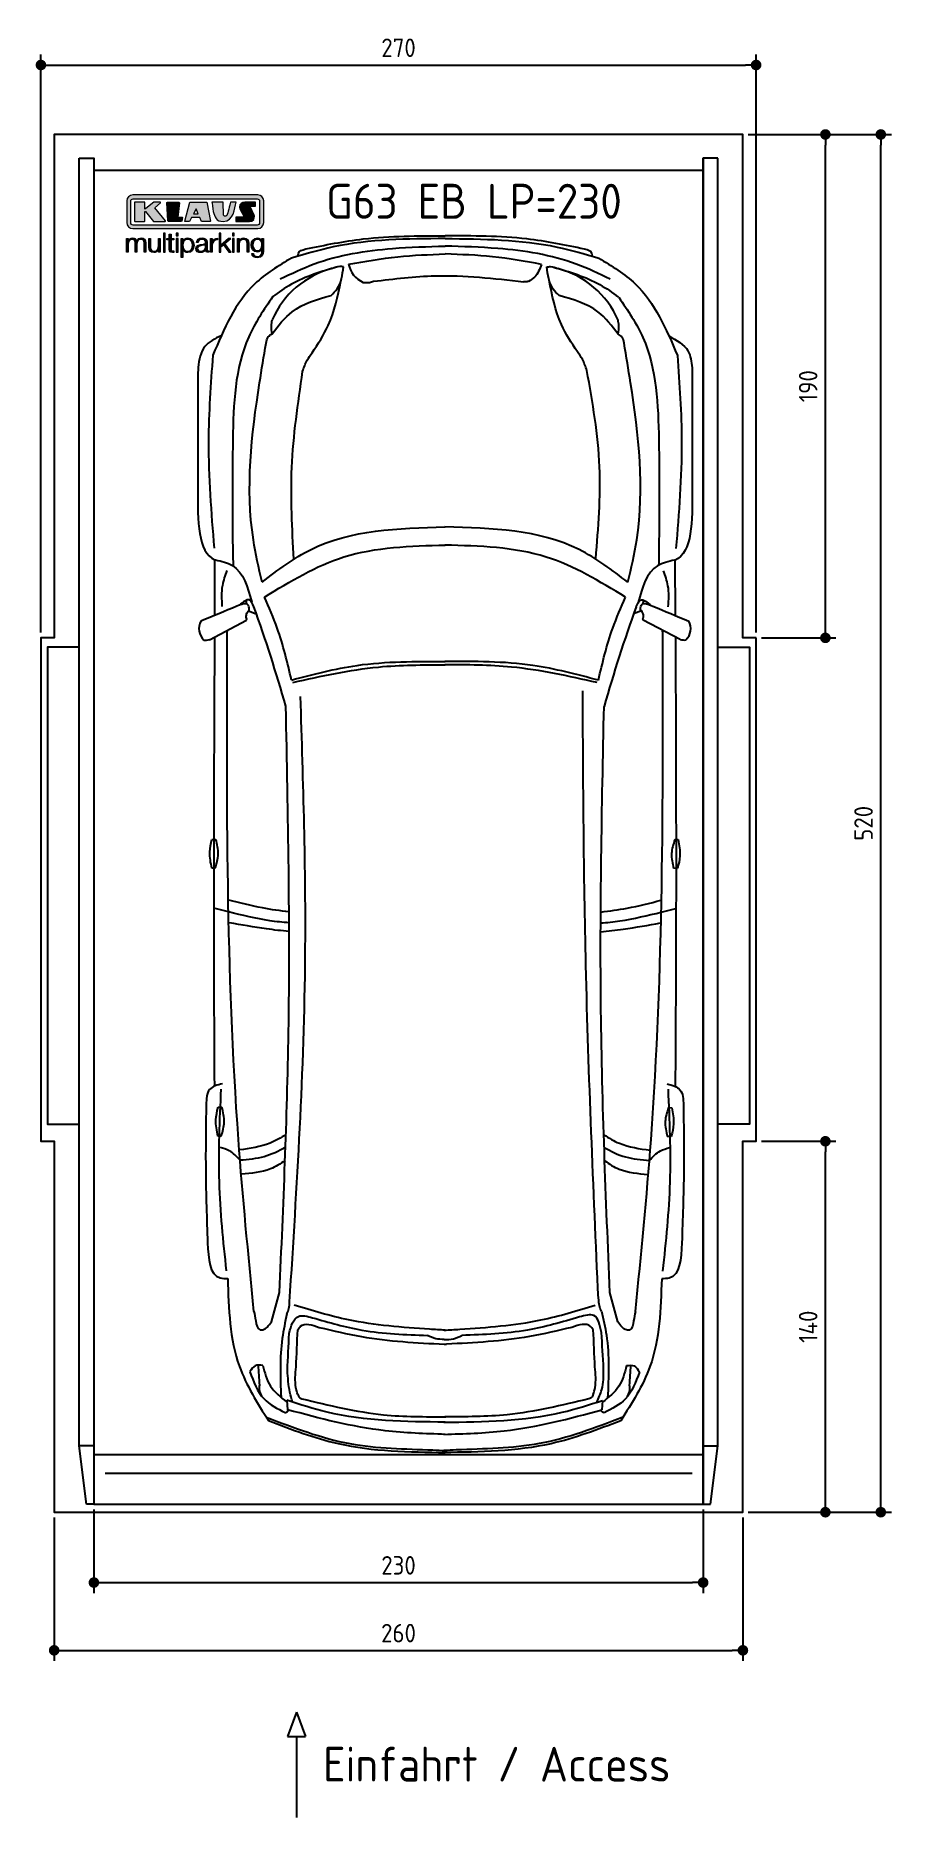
# Model space of a CAD drawing. Header units: millimetres. Extents: x -20 to 3211, y -1152 to 5573.
import ezdxf

# ---------------------------------------------------------------- set-up
doc = ezdxf.new("R2010")
doc.units = ezdxf.units.MM
for name, color, linetype in [('4', 3, 'Continuous'), ('5', 3, 'Continuous'), ('Car', 10, 'Continuous'), ('Logo', 7, 'Continuous')]:
    doc.layers.add(name, color=color, linetype=linetype)
doc.styles.get("Standard").update_dxf_attribs({"font": 'ISOCP.SHX'})
doc.dimstyles.new('GEN-ISO', dxfattribs={"dimscale": 20, "dimtxt": 3.5, "dimasz": 2, "dimexe": 2, "dimexo": 1, "dimgap": 1.5, "dimtad": 1, "dimdec": 1, "dimdsep": 46, "dimtxsty": 'Standard', "dimblk": 'PUNKT', "dimcen": 2, "dimclrd": 256, "dimclre": 256, "dimclrt": 2, "dimadec": 0, "dimazin": 0, "dimtp": 0.1, "dimtm": 0.1, "dimtfac": 0.71, "dimtdec": 1, "dimtmove": 2, "dimatfit": 3, "dimldrblk": 'PUNKT', "dimfxl": 0, "dimtolj": 1, "dimarcsym": 0})

msp = doc.modelspace()

# ---------------------------------------------------------------- texts
for s, height, p in [('G63 EB LP=230', 132, (1076.64, 4881.86)), ('Einfahrt / Access', 131.25, (1065.34, -1016.67))]:
    msp.add_text(s, height=height).set_placement(p)

# ---------------------------------------------------------------- blocks, each defined once
blk = doc.blocks.new('PUNKT')
at = {"layer": '4', "color": 0, "linetype": 'ByBlock'}
blk.add_line((-0.5, 0), (-1, 0), dxfattribs=at)
at = {"layer": '4', "color": 0, "linetype": 'ByBlock', "const_width": 0.5}
blk.add_lwpolyline([(-0.25, 0, 1), (0.25, 0, 1)], format="xyb", close=True, dxfattribs=at)
blk = doc.blocks.new('*D3')
at = {"layer": '5', "lineweight": -2}
for p, q in [((0, 3320), (0, 5502.1)), ((40, 5462.1), (2660, 5462.1)), ((2700, 3320), (2700, 5502.1))]:
    blk.add_line(p, q, dxfattribs=at)
at = {"layer": 'DEFPOINTS', "color": 0}
for p in [(2700, 5462.1), (0, 3300), (2700, 3300)]:
    blk.add_point(p, dxfattribs=at)
at = {"layer": '5', "lineweight": -2, "xscale": 40, "yscale": 40, "zscale": 40, "rotation": 180}
blk.add_blockref('PUNKT', (0, 5462.1), dxfattribs=at)
at = {"layer": '5', "lineweight": -2, "xscale": 40, "yscale": 40, "zscale": 40}
blk.add_blockref('PUNKT', (2700, 5462.1), dxfattribs=at)
at = {"layer": '5', "color": 2, "insert": (1350, 5527.1), "char_height": 70, "attachment_point": 5}
blk.add_mtext('270', dxfattribs=at)
blk = doc.blocks.new('*D4')
at = {"layer": '5', "lineweight": -2}
for p, q in [((2670, 5200), (3001.5, 5200)), ((2961.5, 3340), (2961.5, 5160)), ((2720, 3300), (3001.5, 3300))]:
    blk.add_line(p, q, dxfattribs=at)
at = {"layer": 'DEFPOINTS', "color": 0}
for p in [(2650, 5200), (2961.5, 5200), (2700, 3300)]:
    blk.add_point(p, dxfattribs=at)
at = {"layer": '5', "lineweight": -2, "xscale": 40, "yscale": 40, "zscale": 40}
for p, rotation in [((2961.5, 5200), 90), ((2961.5, 3300), 270)]:
    blk.add_blockref('PUNKT', p, dxfattribs=dict(at, rotation=rotation))
at = {"layer": '5', "color": 2, "insert": (2896.5, 4250), "char_height": 70, "attachment_point": 5, "rotation": 90}
blk.add_mtext('190', dxfattribs=at)
blk = doc.blocks.new('*D5')
at = {"layer": '5', "lineweight": -2}
for p, q in [((2720, 5200), (3210.6, 5200)), ((3170.6, 40), (3170.6, 5160)), ((2670, 0), (3210.6, 0))]:
    blk.add_line(p, q, dxfattribs=at)
at = {"layer": 'DEFPOINTS', "color": 0}
for p in [(2700, 5200), (3170.6, 5200), (2650, 0)]:
    blk.add_point(p, dxfattribs=at)
at = {"layer": '5', "lineweight": -2, "xscale": 40, "yscale": 40, "zscale": 40}
for p, rotation in [((3170.6, 5200), 90), ((3170.6, 0), 270)]:
    blk.add_blockref('PUNKT', p, dxfattribs=dict(at, rotation=rotation))
at = {"layer": '5', "color": 2, "insert": (3105.6, 2600), "char_height": 70, "attachment_point": 5, "rotation": 90}
blk.add_mtext('\\A1;520', dxfattribs=at)
blk = doc.blocks.new('*D6')
at = {"layer": '5', "lineweight": -2}
for p, q in [((2720, 1400), (3001.5, 1400)), ((2961.5, 40), (2961.5, 1360)), ((2670, 0), (3001.5, 0))]:
    blk.add_line(p, q, dxfattribs=at)
at = {"layer": 'DEFPOINTS', "color": 0}
for p in [(2700, 1400), (2961.5, 1400), (2650, 0)]:
    blk.add_point(p, dxfattribs=at)
at = {"layer": '5', "lineweight": -2, "xscale": 40, "yscale": 40, "zscale": 40}
for p, rotation in [((2961.5, 1400), 90), ((2961.5, 0), 270)]:
    blk.add_blockref('PUNKT', p, dxfattribs=dict(at, rotation=rotation))
at = {"layer": '5', "color": 2, "insert": (2896.5, 700), "char_height": 70, "attachment_point": 5, "rotation": 90}
blk.add_mtext('\\A1;140', dxfattribs=at)
blk = doc.blocks.new('*D7')
at = {"layer": '5', "lineweight": -2}
for p, q in [((50, -20), (50, -561.3)), ((2650, -20), (2650, -561.3)), ((90, -521.3), (2610, -521.3))]:
    blk.add_line(p, q, dxfattribs=at)
at = {"layer": 'DEFPOINTS', "color": 0}
for p in [(50, 0), (2650, 0), (2650, -521.3)]:
    blk.add_point(p, dxfattribs=at)
at = {"layer": '5', "lineweight": -2, "xscale": 40, "yscale": 40, "zscale": 40, "rotation": 180}
blk.add_blockref('PUNKT', (50, -521.3), dxfattribs=at)
at = {"layer": '5', "lineweight": -2, "xscale": 40, "yscale": 40, "zscale": 40}
blk.add_blockref('PUNKT', (2650, -521.3), dxfattribs=at)
at = {"layer": '5', "color": 2, "insert": (1350, -456.3), "char_height": 70, "attachment_point": 5}
blk.add_mtext('260', dxfattribs=at)
blk = doc.blocks.new('*D8')
at = {"layer": '5', "lineweight": -2}
for p, q in [((200, 10), (200, -305.5)), ((2500, 10), (2500, -305.5)), ((240, -265.5), (2460, -265.5))]:
    blk.add_line(p, q, dxfattribs=at)
at = {"layer": 'DEFPOINTS', "color": 0}
for p in [(200, 30), (2500, 30), (2500, -265.5)]:
    blk.add_point(p, dxfattribs=at)
at = {"layer": '5', "lineweight": -2, "xscale": 40, "yscale": 40, "zscale": 40, "rotation": 180}
blk.add_blockref('PUNKT', (200, -265.5), dxfattribs=at)
at = {"layer": '5', "lineweight": -2, "xscale": 40, "yscale": 40, "zscale": 40}
blk.add_blockref('PUNKT', (2500, -265.5), dxfattribs=at)
at = {"layer": '5', "color": 2, "insert": (1350, -200.5), "char_height": 70, "attachment_point": 5}
blk.add_mtext('230', dxfattribs=at)
blk = doc.blocks.new('KLAUS')
at = {"layer": 'Logo'}
h = blk.add_hatch(color=8, dxfattribs=at)
h.dxf.hatch_style = 2
edge = h.paths.add_edge_path()
edge.add_spline(control_points=[(3.6, 29.09), (2.88, 29.09), (2.3, 28.51), (2.3, 27.8), (2.3, 27.8), (2.3, 16.11), (2.3, 16.11), (2.3, 15.39), (2.88, 14.81), (3.6, 14.81), (3.6, 14.81), (71.16, 14.81), (71.16, 14.81), (71.88, 14.81), (72.46, 15.39), (72.46, 16.11), (72.46, 16.11), (72.46, 27.8), (72.46, 27.8), (72.46, 28.51), (71.88, 29.09), (71.16, 29.09), (71.16, 29.09), (3.6, 29.09), (3.6, 29.09), (3.6, 29.09), (3.6, 29.09), (3.6, 29.09)], knot_values=[0, 0, 0, 0, 1, 1, 1, 2, 2, 2, 3, 3, 3, 4, 4, 4, 5, 5, 5, 6, 6, 6, 7, 7, 7, 8, 8, 8, 9, 9, 9, 9], degree=3, periodic=0)
edge = h.paths.add_edge_path()
edge.add_spline(control_points=[(3.35, 31.23), (3.35, 31.23), (71.47, 31.23), (71.47, 31.23), (73.26, 31.23), (74.71, 29.77), (74.71, 27.99), (74.71, 27.99), (74.71, 16.17), (74.71, 16.17), (74.71, 14.38), (73.26, 12.93), (71.47, 12.93), (71.47, 12.93), (3.35, 12.93), (3.35, 12.93), (1.56, 12.93), (0.11, 14.38), (0.11, 16.17), (0.11, 16.17), (0.11, 27.99), (0.11, 27.99), (0.11, 29.77), (1.56, 31.23), (3.35, 31.23), (3.35, 31.23), (3.35, 31.23), (3.35, 31.23)], knot_values=[0, 0, 0, 0, 1, 1, 1, 2, 2, 2, 3, 3, 3, 4, 4, 4, 5, 5, 5, 6, 6, 6, 7, 7, 7, 8, 8, 8, 9, 9, 9, 9], degree=3, periodic=0)
h = blk.add_hatch(color=8, dxfattribs=at)
h.dxf.hatch_style = 2
edge = h.paths.add_edge_path()
edge.add_spline(control_points=[(4.5, 27.33), (4.5, 27.33), (9.7, 27.33), (9.7, 27.33), (9.84, 27.33), (9.96, 27.22), (9.96, 27.08), (9.96, 27.08), (9.96, 23.69), (9.96, 23.69), (9.96, 23.69), (9.94, 23.64), (10.04, 23.59), (10.14, 23.53), (10.2, 23.57), (10.2, 23.57), (10.2, 23.57), (10.51, 23.75), (10.51, 23.75), (10.51, 23.75), (14.94, 27.33), (14.94, 27.33), (14.94, 27.33), (18.41, 27.33), (18.41, 27.33), (18.41, 27.33), (18.49, 27.33), (18.56, 27.2), (18.65, 27.04), (18.53, 26.91), (18.53, 26.91), (18.53, 26.91), (15.49, 24.11), (15.49, 24.11), (15.49, 24.11), (21.14, 17.06), (21.14, 17.06), (21.14, 17.06), (21.13, 16.91), (21.13, 16.91), (21.08, 16.84), (20.99, 16.82), (20.99, 16.82), (20.99, 16.82), (14.7, 16.82), (14.7, 16.82), (14.7, 16.82), (10.26, 22.17), (10.26, 22.17), (10.26, 22.17), (10.19, 22.24), (10.08, 22.21), (9.97, 22.18), (9.96, 22.11), (9.96, 22.11), (9.96, 22.11), (9.96, 17.08), (9.96, 17.08), (9.96, 16.94), (9.84, 16.82), (9.7, 16.82), (9.7, 16.82), (4.5, 16.82), (4.5, 16.82), (4.36, 16.82), (4.25, 16.94), (4.25, 17.08), (4.25, 17.08), (4.25, 27.08), (4.25, 27.08), (4.25, 27.22), (4.36, 27.33), (4.5, 27.33), (4.5, 27.33), (4.5, 27.33), (4.5, 27.33)], knot_values=[0, 0, 0, 0, 1, 1, 1, 2, 2, 2, 3, 3, 3, 4, 4, 4, 5, 5, 5, 6, 6, 6, 7, 7, 7, 8, 8, 8, 9, 9, 9, 10, 10, 10, 11, 11, 11, 12, 12, 12, 13, 13, 13, 14, 14, 14, 15, 15, 15, 16, 16, 16, 17, 17, 17, 18, 18, 18, 19, 19, 19, 20, 20, 20, 21, 21, 21, 22, 22, 22, 23, 23, 23, 24, 24, 24, 25, 25, 25, 25], degree=3, periodic=0)
h = blk.add_hatch(color=8, dxfattribs=at)
h.dxf.hatch_style = 2
h.paths.add_polyline_path([(22.42, 17.06), (21.97, 27.15), (22.24, 27.33), (28.55, 27.33), (28.86, 26.97), (28.01, 19.08), (30.26, 19.07), (30.44, 18.95), (30.08, 16.95), (29.49, 16.82), (22.6, 16.82)])
h = blk.add_hatch(color=8, dxfattribs=at)
h.paths.add_polyline_path([(36.52, 21.01), (38.93, 21.01), (37.87, 23.57)])
h.paths.add_polyline_path([(34.52, 27.33), (43.65, 27.33), (45.76, 16.94), (45.57, 16.82), (40.83, 16.82), (39.89, 18.95), (35.42, 18.95), (34.27, 16.82), (31.78, 16.82), (31.66, 17)])
h = blk.add_hatch(color=8, dxfattribs=at)
h.dxf.hatch_style = 2
edge = h.paths.add_edge_path()
edge.add_spline(control_points=[(52.69, 27.32), (52.69, 27.32), (52.88, 20.14), (52.88, 20.14), (53.01, 19.89), (53.2, 19.77), (53.43, 19.71), (53.91, 19.59), (54.43, 19.57), (54.64, 20.03), (55.23, 21.34), (56.27, 25.45), (56.6, 27.33), (56.6, 27.33), (59.77, 27.33), (59.77, 27.33), (58.77, 23.9), (58.56, 16.82), (52.63, 16.76), (48.72, 16.72), (48.01, 19.35), (47.27, 22.24), (46.89, 23.68), (46.54, 27.33), (46.54, 27.33), (46.54, 27.33), (52.69, 27.32), (52.69, 27.32), (52.69, 27.32), (52.69, 27.32), (52.69, 27.32)], knot_values=[0, 0, 0, 0, 1, 1, 1, 2, 2, 2, 3, 3, 3, 4, 4, 4, 5, 5, 5, 6, 6, 6, 7, 7, 7, 8, 8, 8, 9, 9, 9, 10, 10, 10, 10], degree=3, periodic=0)
h = blk.add_hatch(color=8, dxfattribs=at)
h.dxf.hatch_style = 2
edge = h.paths.add_edge_path()
edge.add_spline(control_points=[(64.46, 27.33), (64.46, 27.33), (70.31, 27.33), (70.31, 27.33), (70.31, 26.52), (70.31, 26.02), (70.31, 25.12), (70.31, 25.12), (67.3, 25.12), (67.3, 25.12), (67.24, 25.04), (67.25, 25.11), (67.25, 24.91), (67.25, 24.88), (69.73, 20.38), (69.73, 19.57), (69.73, 16.4), (67.22, 16.81), (65.9, 16.82), (65.9, 16.82), (59.59, 16.82), (59.59, 16.82), (59.59, 17.76), (59.59, 18.23), (59.59, 19.14), (59.59, 19.14), (63.75, 19.14), (63.75, 19.14), (63.82, 19.22), (63.81, 19.11), (63.81, 19.31), (63.81, 20.32), (61.58, 23.06), (61.58, 24.63), (61.58, 26.33), (62.83, 27.34), (64.46, 27.33), (64.46, 27.33), (64.46, 27.33), (64.46, 27.33)], knot_values=[0, 0, 0, 0, 1, 1, 1, 2, 2, 2, 3, 3, 3, 4, 4, 4, 5, 5, 5, 6, 6, 6, 7, 7, 7, 8, 8, 8, 9, 9, 9, 10, 10, 10, 11, 11, 11, 12, 12, 12, 13, 13, 13, 13], degree=3, periodic=0)
h = blk.add_hatch(color=30, dxfattribs=at)
h.dxf.hatch_style = 2
h.paths.add_polyline_path([(20.07, 0), (20.99, 0), (20.99, 10.45), (20.07, 10.45)])
h = blk.add_hatch(color=30, dxfattribs=at)
h.dxf.hatch_style = 2
edge = h.paths.add_edge_path()
edge.add_spline(control_points=[(24.22, 9.82), (24.22, 9.82), (23.3, 9.82), (23.3, 9.82), (23.3, 9.82), (23.3, 7.55), (23.3, 7.55), (23.3, 7.55), (21.98, 7.55), (21.98, 7.55), (21.98, 7.55), (21.98, 6.78), (21.98, 6.78), (21.98, 6.78), (23.3, 6.78), (23.3, 6.78), (23.3, 6.78), (23.3, 1.61), (23.3, 1.61), (23.28, 0.32), (23.71, -0.09), (24.94, -0.09), (25.22, -0.09), (25.48, -0.06), (25.76, -0.06), (25.76, -0.06), (25.76, 0.73), (25.76, 0.73), (25.5, 0.7), (25.23, 0.69), (24.97, 0.69), (24.31, 0.73), (24.22, 1.08), (24.22, 1.68), (24.22, 1.68), (24.22, 6.78), (24.22, 6.78), (24.22, 6.78), (25.76, 6.78), (25.76, 6.78), (25.76, 6.78), (25.76, 7.55), (25.76, 7.55), (25.76, 7.55), (24.22, 7.55), (24.22, 7.55), (24.22, 7.55), (24.22, 9.82), (24.22, 9.82), (24.22, 9.82), (24.22, 9.82), (24.22, 9.82)], knot_values=[0, 0, 0, 0, 1, 1, 1, 2, 2, 2, 3, 3, 3, 4, 4, 4, 5, 5, 5, 6, 6, 6, 7, 7, 7, 8, 8, 8, 9, 9, 9, 10, 10, 10, 11, 11, 11, 12, 12, 12, 13, 13, 13, 14, 14, 14, 15, 15, 15, 16, 16, 16, 17, 17, 17, 17], degree=3, periodic=0)
h = blk.add_hatch(color=30, dxfattribs=at)
h.paths.add_polyline_path([(27.1, 0), (28.03, 0), (28.03, 7.55), (27.1, 7.55)])
h.paths.add_polyline_path([(27.1, 8.98), (28.03, 8.98), (28.03, 10.45), (27.1, 10.45)])
h = blk.add_hatch(color=30, dxfattribs=at)
h.dxf.hatch_style = 2
h.paths.add_polyline_path([(50.4, 0), (51.32, 0), (51.32, 2.87), (52.82, 4.11), (55.8, 0), (56.96, 0), (53.52, 4.76), (56.74, 7.55), (55.51, 7.55), (51.32, 3.89), (51.32, 10.45), (50.4, 10.45)])
h = blk.add_hatch(color=30, dxfattribs=at)
h.paths.add_polyline_path([(57.74, 0), (58.66, 0), (58.66, 7.55), (57.74, 7.55)])
h.paths.add_polyline_path([(57.74, 8.98), (58.66, 8.98), (58.66, 10.45), (57.74, 10.45)])
h = blk.add_hatch(color=30, dxfattribs=at)
h.dxf.hatch_style = 2
edge = h.paths.add_edge_path()
edge.add_spline(control_points=[(0, 0), (0, 0), (0.92, 0), (0.92, 0), (0.92, 0), (0.92, 4.22), (0.92, 4.22), (0.94, 5.8), (1.58, 7), (3.18, 7), (4.35, 7), (4.77, 6.15), (4.76, 5.12), (4.76, 5.12), (4.76, 0), (4.76, 0), (4.76, 0), (5.68, 0), (5.68, 0), (5.68, 0), (5.68, 4.27), (5.68, 4.27), (5.68, 5.68), (6.14, 7), (7.73, 7), (9.05, 7), (9.52, 6.32), (9.52, 5.08), (9.52, 5.08), (9.52, 0), (9.52, 0), (9.52, 0), (10.44, 0), (10.44, 0), (10.44, 0), (10.44, 5.12), (10.44, 5.12), (10.44, 6.91), (9.59, 7.77), (7.94, 7.77), (6.94, 7.77), (5.99, 7.29), (5.54, 6.3), (5.26, 7.29), (4.36, 7.77), (3.37, 7.77), (2.17, 7.77), (1.38, 7.19), (0.89, 6.28), (0.89, 6.28), (0.85, 6.28), (0.85, 6.28), (0.85, 6.28), (0.85, 7.55), (0.85, 7.55), (0.85, 7.55), (0, 7.55), (0, 7.55), (0, 7.55), (0, 0), (0, 0), (0, 0), (0, 0), (0, 0)], knot_values=[0, 0, 0, 0, 1, 1, 1, 2, 2, 2, 3, 3, 3, 4, 4, 4, 5, 5, 5, 6, 6, 6, 7, 7, 7, 8, 8, 8, 9, 9, 9, 10, 10, 10, 11, 11, 11, 12, 12, 12, 13, 13, 13, 14, 14, 14, 15, 15, 15, 16, 16, 16, 17, 17, 17, 18, 18, 18, 19, 19, 19, 20, 20, 20, 21, 21, 21, 21], degree=3, periodic=0)
h = blk.add_hatch(color=30, dxfattribs=at)
h.dxf.hatch_style = 2
edge = h.paths.add_edge_path()
edge.add_spline(control_points=[(18.31, 7.55), (18.31, 7.55), (17.39, 7.55), (17.39, 7.55), (17.39, 7.55), (17.39, 3.59), (17.39, 3.59), (17.39, 2.05), (16.7, 0.56), (15.12, 0.56), (13.66, 0.56), (13.15, 1.27), (13.1, 2.64), (13.1, 2.64), (13.1, 7.55), (13.1, 7.55), (13.1, 7.55), (12.18, 7.55), (12.18, 7.55), (12.18, 7.55), (12.18, 2.65), (12.18, 2.65), (12.18, 0.89), (12.93, -0.22), (14.83, -0.22), (15.96, -0.22), (16.95, 0.35), (17.44, 1.36), (17.44, 1.36), (17.47, 1.36), (17.47, 1.36), (17.47, 1.36), (17.47, 0), (17.47, 0), (17.47, 0), (18.31, 0), (18.31, 0), (18.31, 0), (18.31, 7.55), (18.31, 7.55), (18.31, 7.55), (18.31, 7.55), (18.31, 7.55)], knot_values=[0, 0, 0, 0, 1, 1, 1, 2, 2, 2, 3, 3, 3, 4, 4, 4, 5, 5, 5, 6, 6, 6, 7, 7, 7, 8, 8, 8, 9, 9, 9, 10, 10, 10, 11, 11, 11, 12, 12, 12, 13, 13, 13, 14, 14, 14, 14], degree=3, periodic=0)
h = blk.add_hatch(color=30, dxfattribs=at)
edge = h.paths.add_edge_path()
edge.add_spline(control_points=[(35.84, 3.78), (35.84, 2.21), (35.12, 0.56), (33.37, 0.56), (31.4, 0.56), (30.72, 2.21), (30.72, 3.78), (30.72, 5.49), (31.33, 7), (33.37, 7), (35.12, 7), (35.84, 5.34), (35.84, 3.78), (35.84, 3.78), (35.84, 3.78), (35.84, 3.78)], knot_values=[0, 0, 0, 0, 1, 1, 1, 2, 2, 2, 3, 3, 3, 4, 4, 4, 5, 5, 5, 5], degree=3, periodic=0)
edge = h.paths.add_edge_path()
edge.add_spline(control_points=[(29.79, -2.8), (29.79, -2.8), (30.72, -2.8), (30.72, -2.8), (30.72, -2.8), (30.72, 1.43), (30.72, 1.43), (30.72, 1.43), (30.74, 1.43), (30.74, 1.43), (31.14, 0.35), (32.24, -0.22), (33.37, -0.22), (35.66, -0.22), (36.76, 1.64), (36.76, 3.78), (36.76, 5.91), (35.66, 7.77), (33.37, 7.77), (32.15, 7.77), (31.1, 7.14), (30.67, 6.12), (30.67, 6.12), (30.64, 6.12), (30.64, 6.12), (30.64, 6.12), (30.64, 7.55), (30.64, 7.55), (30.64, 7.55), (29.79, 7.55), (29.79, 7.55), (29.79, 7.55), (29.79, -2.8), (29.79, -2.8), (29.79, -2.8), (29.79, -2.8), (29.79, -2.8)], knot_values=[0, 0, 0, 0, 1, 1, 1, 2, 2, 2, 3, 3, 3, 4, 4, 4, 5, 5, 5, 6, 6, 6, 7, 7, 7, 8, 8, 8, 9, 9, 9, 10, 10, 10, 11, 11, 11, 12, 12, 12, 12], degree=3, periodic=0)
h = blk.add_hatch(color=30, dxfattribs=at)
edge = h.paths.add_edge_path()
edge.add_spline(control_points=[(43.03, 2.93), (43.04, 1.45), (41.8, 0.56), (40.39, 0.56), (39.53, 0.56), (38.71, 1.13), (38.71, 2.05), (38.71, 3.53), (40.66, 3.51), (42.22, 3.79), (42.47, 3.84), (42.88, 3.91), (43, 4.13), (43, 4.13), (43.03, 4.13), (43.03, 4.13), (43.03, 4.13), (43.03, 2.93), (43.03, 2.93), (43.03, 2.93), (43.03, 2.93), (43.03, 2.93)], knot_values=[0, 0, 0, 0, 1, 1, 1, 2, 2, 2, 3, 3, 3, 4, 4, 4, 5, 5, 5, 6, 6, 6, 7, 7, 7, 7], degree=3, periodic=0)
edge = h.paths.add_edge_path()
edge.add_spline(control_points=[(39.03, 5.24), (39.06, 6.47), (39.91, 7), (41.05, 7), (42.14, 7), (43.03, 6.69), (43.03, 5.45), (43.03, 4.61), (42.6, 4.51), (41.84, 4.42), (39.85, 4.19), (37.79, 4.11), (37.79, 1.99), (37.79, 0.47), (38.93, -0.22), (40.32, -0.22), (41.77, -0.22), (42.43, 0.34), (43.07, 1.32), (43.07, 1.32), (43.1, 1.32), (43.1, 1.32), (43.1, 0.53), (43.25, 0), (44.19, 0), (44.43, 0), (44.58, 0.01), (44.79, 0.06), (44.79, 0.06), (44.79, 0.83), (44.79, 0.83), (44.71, 0.81), (44.6, 0.78), (44.49, 0.78), (44.13, 0.78), (43.95, 0.98), (43.95, 1.33), (43.95, 1.33), (43.95, 5.34), (43.95, 5.34), (43.95, 7.36), (42.5, 7.77), (41.17, 7.77), (39.44, 7.77), (38.2, 7.01), (38.11, 5.24), (38.11, 5.24), (39.03, 5.24), (39.03, 5.24), (39.03, 5.24), (39.03, 5.24), (39.03, 5.24)], knot_values=[0, 0, 0, 0, 1, 1, 1, 2, 2, 2, 3, 3, 3, 4, 4, 4, 5, 5, 5, 6, 6, 6, 7, 7, 7, 8, 8, 8, 9, 9, 9, 10, 10, 10, 11, 11, 11, 12, 12, 12, 13, 13, 13, 14, 14, 14, 15, 15, 15, 16, 16, 16, 17, 17, 17, 17], degree=3, periodic=0)
h = blk.add_hatch(color=30, dxfattribs=at)
h.dxf.hatch_style = 2
edge = h.paths.add_edge_path()
edge.add_spline(control_points=[(45.79, 0), (45.79, 0), (46.71, 0), (46.71, 0), (46.71, 0), (46.71, 4.03), (46.71, 4.03), (46.71, 5.59), (47.85, 6.82), (49.52, 6.73), (49.52, 6.73), (49.52, 7.66), (49.52, 7.66), (48.16, 7.72), (47.14, 7), (46.67, 5.78), (46.67, 5.78), (46.64, 5.78), (46.64, 5.78), (46.64, 5.78), (46.64, 7.55), (46.64, 7.55), (46.64, 7.55), (45.79, 7.55), (45.79, 7.55), (45.79, 7.55), (45.79, 0), (45.79, 0), (45.79, 0), (45.79, 0), (45.79, 0)], knot_values=[0, 0, 0, 0, 1, 1, 1, 2, 2, 2, 3, 3, 3, 4, 4, 4, 5, 5, 5, 6, 6, 6, 7, 7, 7, 8, 8, 8, 9, 9, 9, 10, 10, 10, 10], degree=3, periodic=0)
h = blk.add_hatch(color=30, dxfattribs=at)
h.dxf.hatch_style = 2
edge = h.paths.add_edge_path()
edge.add_spline(control_points=[(60.41, 0), (60.41, 0), (61.33, 0), (61.33, 0), (61.33, 0), (61.33, 4.41), (61.33, 4.41), (61.36, 5.89), (62.24, 7), (63.7, 7), (65.2, 7), (65.62, 6.02), (65.62, 4.71), (65.62, 4.71), (65.62, 0), (65.62, 0), (65.62, 0), (66.54, 0), (66.54, 0), (66.54, 0), (66.54, 4.86), (66.54, 4.86), (66.54, 6.66), (65.9, 7.77), (63.78, 7.77), (62.71, 7.77), (61.7, 7.16), (61.36, 6.25), (61.36, 6.25), (61.33, 6.25), (61.33, 6.25), (61.33, 6.25), (61.33, 7.55), (61.33, 7.55), (61.33, 7.55), (60.41, 7.55), (60.41, 7.55), (60.41, 7.55), (60.41, 0), (60.41, 0), (60.41, 0), (60.41, 0), (60.41, 0)], knot_values=[0, 0, 0, 0, 1, 1, 1, 2, 2, 2, 3, 3, 3, 4, 4, 4, 5, 5, 5, 6, 6, 6, 7, 7, 7, 8, 8, 8, 9, 9, 9, 10, 10, 10, 11, 11, 11, 12, 12, 12, 13, 13, 13, 14, 14, 14, 14], degree=3, periodic=0)
h = blk.add_hatch(color=30, dxfattribs=at)
edge = h.paths.add_edge_path()
edge.add_spline(control_points=[(71.32, 0.86), (69.62, 0.86), (68.83, 2.34), (68.83, 3.86), (68.83, 5.43), (69.56, 7), (71.32, 7), (73.06, 7), (73.75, 5.34), (73.75, 3.86), (73.75, 2.33), (72.91, 0.86), (71.32, 0.86), (71.32, 0.86), (71.32, 0.86), (71.32, 0.86)], knot_values=[0, 0, 0, 0, 1, 1, 1, 2, 2, 2, 3, 3, 3, 4, 4, 4, 5, 5, 5, 5], degree=3, periodic=0)
edge = h.paths.add_edge_path()
edge.add_spline(control_points=[(74.67, 7.55), (74.67, 7.55), (73.75, 7.55), (73.75, 7.55), (73.75, 7.55), (73.75, 6.25), (73.75, 6.25), (73.75, 6.25), (73.72, 6.25), (73.72, 6.25), (73.35, 7.09), (72.41, 7.77), (71.32, 7.77), (69.13, 7.77), (67.9, 6.05), (67.9, 3.97), (67.9, 1.82), (68.9, 0.09), (71.32, 0.09), (72.4, 0.09), (73.29, 0.72), (73.72, 1.64), (73.72, 1.64), (73.75, 1.64), (73.75, 1.64), (73.75, 1.64), (73.75, 0.61), (73.75, 0.61), (73.75, -1.23), (73.01, -2.24), (71.32, -2.24), (70.29, -2.24), (69.31, -1.85), (69.1, -0.73), (69.1, -0.73), (68.18, -0.73), (68.18, -0.73), (68.31, -2.34), (69.81, -3.02), (71.32, -3.02), (73.79, -3.02), (74.65, -1.64), (74.67, 0.61), (74.67, 0.61), (74.67, 7.55), (74.67, 7.55), (74.67, 7.55), (74.67, 7.55), (74.67, 7.55)], knot_values=[0, 0, 0, 0, 1, 1, 1, 2, 2, 2, 3, 3, 3, 4, 4, 4, 5, 5, 5, 6, 6, 6, 7, 7, 7, 8, 8, 8, 9, 9, 9, 10, 10, 10, 11, 11, 11, 12, 12, 12, 13, 13, 13, 14, 14, 14, 15, 15, 15, 16, 16, 16, 16], degree=3, periodic=0)
at = {"layer": 'Logo', "lineweight": 0}
for points in [[(22.42, 17.06), (21.97, 27.15), (22.24, 27.33), (28.55, 27.33), (28.86, 26.97), (28.01, 19.08), (30.26, 19.07), (30.44, 18.95), (30.08, 16.95), (29.49, 16.82), (22.6, 16.82), (22.42, 17.06), (22.42, 17.06)], [(34.52, 27.33), (43.65, 27.33), (45.76, 16.94), (45.57, 16.82), (40.83, 16.82), (39.89, 18.95), (35.42, 18.95), (34.27, 16.82), (31.78, 16.82), (31.66, 17), (34.52, 27.33), (34.52, 27.33)], [(36.52, 21.01), (38.93, 21.01), (37.87, 23.57), (36.52, 21.01), (36.52, 21.01)], [(20.07, 0), (20.99, 0), (20.99, 10.45), (20.07, 10.45), (20.07, 0), (20.07, 0)], [(27.1, 8.98), (28.03, 8.98), (28.03, 10.45), (27.1, 10.45), (27.1, 8.98), (27.1, 8.98)], [(50.4, 0), (51.32, 0), (51.32, 2.87), (52.82, 4.11), (55.8, 0), (56.96, 0), (53.52, 4.76), (56.74, 7.55), (55.51, 7.55), (51.32, 3.89), (51.32, 10.45), (50.4, 10.45), (50.4, 0), (50.4, 0)], [(57.74, 8.98), (58.66, 8.98), (58.66, 10.45), (57.74, 10.45), (57.74, 8.98), (57.74, 8.98)], [(27.1, 0), (28.03, 0), (28.03, 7.55), (27.1, 7.55), (27.1, 0), (27.1, 0)], [(57.74, 0), (58.66, 0), (58.66, 7.55), (57.74, 7.55), (57.74, 0), (57.74, 0)]]:
    blk.add_lwpolyline(points, dxfattribs=at)
for points, knots in [([(3.35, 31.23), (3.35, 31.23), (71.47, 31.23), (71.47, 31.23), (73.26, 31.23), (74.71, 29.77), (74.71, 27.99), (74.71, 27.99), (74.71, 16.17), (74.71, 16.17), (74.71, 14.38), (73.26, 12.93), (71.47, 12.93), (71.47, 12.93), (3.35, 12.93), (3.35, 12.93), (1.56, 12.93), (0.11, 14.38), (0.11, 16.17), (0.11, 16.17), (0.11, 27.99), (0.11, 27.99), (0.11, 29.77), (1.56, 31.23), (3.35, 31.23), (3.35, 31.23), (3.35, 31.23), (3.35, 31.23)], [0, 0, 0, 0, 1, 1, 1, 2, 2, 2, 3, 3, 3, 4, 4, 4, 5, 5, 5, 6, 6, 6, 7, 7, 7, 8, 8, 8, 9, 9, 9, 9]), ([(3.6, 29.09), (2.88, 29.09), (2.3, 28.51), (2.3, 27.8), (2.3, 27.8), (2.3, 16.11), (2.3, 16.11), (2.3, 15.39), (2.88, 14.81), (3.6, 14.81), (3.6, 14.81), (71.16, 14.81), (71.16, 14.81), (71.88, 14.81), (72.46, 15.39), (72.46, 16.11), (72.46, 16.11), (72.46, 27.8), (72.46, 27.8), (72.46, 28.51), (71.88, 29.09), (71.16, 29.09), (71.16, 29.09), (3.6, 29.09), (3.6, 29.09), (3.6, 29.09), (3.6, 29.09), (3.6, 29.09)], [0, 0, 0, 0, 1, 1, 1, 2, 2, 2, 3, 3, 3, 4, 4, 4, 5, 5, 5, 6, 6, 6, 7, 7, 7, 8, 8, 8, 9, 9, 9, 9]), ([(4.5, 27.33), (4.5, 27.33), (9.7, 27.33), (9.7, 27.33), (9.84, 27.33), (9.96, 27.22), (9.96, 27.08), (9.96, 27.08), (9.96, 23.69), (9.96, 23.69), (9.96, 23.69), (9.94, 23.64), (10.04, 23.59), (10.14, 23.53), (10.2, 23.57), (10.2, 23.57), (10.2, 23.57), (10.51, 23.75), (10.51, 23.75), (10.51, 23.75), (14.94, 27.33), (14.94, 27.33), (14.94, 27.33), (18.41, 27.33), (18.41, 27.33), (18.41, 27.33), (18.49, 27.33), (18.56, 27.2), (18.65, 27.04), (18.53, 26.91), (18.53, 26.91), (18.53, 26.91), (15.49, 24.11), (15.49, 24.11), (15.49, 24.11), (21.14, 17.06), (21.14, 17.06), (21.14, 17.06), (21.13, 16.91), (21.13, 16.91), (21.08, 16.84), (20.99, 16.82), (20.99, 16.82), (20.99, 16.82), (14.7, 16.82), (14.7, 16.82), (14.7, 16.82), (10.26, 22.17), (10.26, 22.17), (10.26, 22.17), (10.19, 22.24), (10.08, 22.21), (9.97, 22.18), (9.96, 22.11), (9.96, 22.11), (9.96, 22.11), (9.96, 17.08), (9.96, 17.08), (9.96, 16.94), (9.84, 16.82), (9.7, 16.82), (9.7, 16.82), (4.5, 16.82), (4.5, 16.82), (4.36, 16.82), (4.25, 16.94), (4.25, 17.08), (4.25, 17.08), (4.25, 27.08), (4.25, 27.08), (4.25, 27.22), (4.36, 27.33), (4.5, 27.33), (4.5, 27.33), (4.5, 27.33), (4.5, 27.33)], [0, 0, 0, 0, 1, 1, 1, 2, 2, 2, 3, 3, 3, 4, 4, 4, 5, 5, 5, 6, 6, 6, 7, 7, 7, 8, 8, 8, 9, 9, 9, 10, 10, 10, 11, 11, 11, 12, 12, 12, 13, 13, 13, 14, 14, 14, 15, 15, 15, 16, 16, 16, 17, 17, 17, 18, 18, 18, 19, 19, 19, 20, 20, 20, 21, 21, 21, 22, 22, 22, 23, 23, 23, 24, 24, 24, 25, 25, 25, 25]), ([(52.69, 27.32), (52.69, 27.32), (52.88, 20.14), (52.88, 20.14), (53.01, 19.89), (53.2, 19.77), (53.43, 19.71), (53.91, 19.59), (54.43, 19.57), (54.64, 20.03), (55.23, 21.34), (56.27, 25.45), (56.6, 27.33), (56.6, 27.33), (59.77, 27.33), (59.77, 27.33), (58.77, 23.9), (58.56, 16.82), (52.63, 16.76), (48.72, 16.72), (48.01, 19.35), (47.27, 22.24), (46.89, 23.68), (46.54, 27.33), (46.54, 27.33), (46.54, 27.33), (52.69, 27.32), (52.69, 27.32), (52.69, 27.32), (52.69, 27.32), (52.69, 27.32)], [0, 0, 0, 0, 1, 1, 1, 2, 2, 2, 3, 3, 3, 4, 4, 4, 5, 5, 5, 6, 6, 6, 7, 7, 7, 8, 8, 8, 9, 9, 9, 10, 10, 10, 10]), ([(64.46, 27.33), (64.46, 27.33), (70.31, 27.33), (70.31, 27.33), (70.31, 26.52), (70.31, 26.02), (70.31, 25.12), (70.31, 25.12), (67.3, 25.12), (67.3, 25.12), (67.24, 25.04), (67.25, 25.11), (67.25, 24.91), (67.25, 24.88), (69.73, 20.38), (69.73, 19.57), (69.73, 16.4), (67.22, 16.81), (65.9, 16.82), (65.9, 16.82), (59.59, 16.82), (59.59, 16.82), (59.59, 17.76), (59.59, 18.23), (59.59, 19.14), (59.59, 19.14), (63.75, 19.14), (63.75, 19.14), (63.82, 19.22), (63.81, 19.11), (63.81, 19.31), (63.81, 20.32), (61.58, 23.06), (61.58, 24.63), (61.58, 26.33), (62.83, 27.34), (64.46, 27.33), (64.46, 27.33), (64.46, 27.33), (64.46, 27.33)], [0, 0, 0, 0, 1, 1, 1, 2, 2, 2, 3, 3, 3, 4, 4, 4, 5, 5, 5, 6, 6, 6, 7, 7, 7, 8, 8, 8, 9, 9, 9, 10, 10, 10, 11, 11, 11, 12, 12, 12, 13, 13, 13, 13]), ([(24.22, 9.82), (24.22, 9.82), (23.3, 9.82), (23.3, 9.82), (23.3, 9.82), (23.3, 7.55), (23.3, 7.55), (23.3, 7.55), (21.98, 7.55), (21.98, 7.55), (21.98, 7.55), (21.98, 6.78), (21.98, 6.78), (21.98, 6.78), (23.3, 6.78), (23.3, 6.78), (23.3, 6.78), (23.3, 1.61), (23.3, 1.61), (23.28, 0.32), (23.71, -0.09), (24.94, -0.09), (25.22, -0.09), (25.48, -0.06), (25.76, -0.06), (25.76, -0.06), (25.76, 0.73), (25.76, 0.73), (25.5, 0.7), (25.23, 0.69), (24.97, 0.69), (24.31, 0.73), (24.22, 1.08), (24.22, 1.68), (24.22, 1.68), (24.22, 6.78), (24.22, 6.78), (24.22, 6.78), (25.76, 6.78), (25.76, 6.78), (25.76, 6.78), (25.76, 7.55), (25.76, 7.55), (25.76, 7.55), (24.22, 7.55), (24.22, 7.55), (24.22, 7.55), (24.22, 9.82), (24.22, 9.82), (24.22, 9.82), (24.22, 9.82), (24.22, 9.82)], [0, 0, 0, 0, 1, 1, 1, 2, 2, 2, 3, 3, 3, 4, 4, 4, 5, 5, 5, 6, 6, 6, 7, 7, 7, 8, 8, 8, 9, 9, 9, 10, 10, 10, 11, 11, 11, 12, 12, 12, 13, 13, 13, 14, 14, 14, 15, 15, 15, 16, 16, 16, 17, 17, 17, 17]), ([(0, 0), (0, 0), (0.92, 0), (0.92, 0), (0.92, 0), (0.92, 4.22), (0.92, 4.22), (0.94, 5.8), (1.58, 7), (3.18, 7), (4.35, 7), (4.77, 6.15), (4.76, 5.12), (4.76, 5.12), (4.76, 0), (4.76, 0), (4.76, 0), (5.68, 0), (5.68, 0), (5.68, 0), (5.68, 4.27), (5.68, 4.27), (5.68, 5.68), (6.14, 7), (7.73, 7), (9.05, 7), (9.52, 6.32), (9.52, 5.08), (9.52, 5.08), (9.52, 0), (9.52, 0), (9.52, 0), (10.44, 0), (10.44, 0), (10.44, 0), (10.44, 5.12), (10.44, 5.12), (10.44, 6.91), (9.59, 7.77), (7.94, 7.77), (6.94, 7.77), (5.99, 7.29), (5.54, 6.3), (5.26, 7.29), (4.36, 7.77), (3.37, 7.77), (2.17, 7.77), (1.38, 7.19), (0.89, 6.28), (0.89, 6.28), (0.85, 6.28), (0.85, 6.28), (0.85, 6.28), (0.85, 7.55), (0.85, 7.55), (0.85, 7.55), (0, 7.55), (0, 7.55), (0, 7.55), (0, 0), (0, 0), (0, 0), (0, 0), (0, 0)], [0, 0, 0, 0, 1, 1, 1, 2, 2, 2, 3, 3, 3, 4, 4, 4, 5, 5, 5, 6, 6, 6, 7, 7, 7, 8, 8, 8, 9, 9, 9, 10, 10, 10, 11, 11, 11, 12, 12, 12, 13, 13, 13, 14, 14, 14, 15, 15, 15, 16, 16, 16, 17, 17, 17, 18, 18, 18, 19, 19, 19, 20, 20, 20, 21, 21, 21, 21]), ([(18.31, 7.55), (18.31, 7.55), (17.39, 7.55), (17.39, 7.55), (17.39, 7.55), (17.39, 3.59), (17.39, 3.59), (17.39, 2.05), (16.7, 0.56), (15.12, 0.56), (13.66, 0.56), (13.15, 1.27), (13.1, 2.64), (13.1, 2.64), (13.1, 7.55), (13.1, 7.55), (13.1, 7.55), (12.18, 7.55), (12.18, 7.55), (12.18, 7.55), (12.18, 2.65), (12.18, 2.65), (12.18, 0.89), (12.93, -0.22), (14.83, -0.22), (15.96, -0.22), (16.95, 0.35), (17.44, 1.36), (17.44, 1.36), (17.47, 1.36), (17.47, 1.36), (17.47, 1.36), (17.47, 0), (17.47, 0), (17.47, 0), (18.31, 0), (18.31, 0), (18.31, 0), (18.31, 7.55), (18.31, 7.55), (18.31, 7.55), (18.31, 7.55), (18.31, 7.55)], [0, 0, 0, 0, 1, 1, 1, 2, 2, 2, 3, 3, 3, 4, 4, 4, 5, 5, 5, 6, 6, 6, 7, 7, 7, 8, 8, 8, 9, 9, 9, 10, 10, 10, 11, 11, 11, 12, 12, 12, 13, 13, 13, 14, 14, 14, 14]), ([(29.79, -2.8), (29.79, -2.8), (30.72, -2.8), (30.72, -2.8), (30.72, -2.8), (30.72, 1.43), (30.72, 1.43), (30.72, 1.43), (30.74, 1.43), (30.74, 1.43), (31.14, 0.35), (32.24, -0.22), (33.37, -0.22), (35.66, -0.22), (36.76, 1.64), (36.76, 3.78), (36.76, 5.91), (35.66, 7.77), (33.37, 7.77), (32.15, 7.77), (31.1, 7.14), (30.67, 6.12), (30.67, 6.12), (30.64, 6.12), (30.64, 6.12), (30.64, 6.12), (30.64, 7.55), (30.64, 7.55), (30.64, 7.55), (29.79, 7.55), (29.79, 7.55), (29.79, 7.55), (29.79, -2.8), (29.79, -2.8), (29.79, -2.8), (29.79, -2.8), (29.79, -2.8)], [0, 0, 0, 0, 1, 1, 1, 2, 2, 2, 3, 3, 3, 4, 4, 4, 5, 5, 5, 6, 6, 6, 7, 7, 7, 8, 8, 8, 9, 9, 9, 10, 10, 10, 11, 11, 11, 12, 12, 12, 12]), ([(35.84, 3.78), (35.84, 2.21), (35.12, 0.56), (33.37, 0.56), (31.4, 0.56), (30.72, 2.21), (30.72, 3.78), (30.72, 5.49), (31.33, 7), (33.37, 7), (35.12, 7), (35.84, 5.34), (35.84, 3.78), (35.84, 3.78), (35.84, 3.78), (35.84, 3.78)], [0, 0, 0, 0, 1, 1, 1, 2, 2, 2, 3, 3, 3, 4, 4, 4, 5, 5, 5, 5]), ([(39.03, 5.24), (39.06, 6.47), (39.91, 7), (41.05, 7), (42.14, 7), (43.03, 6.69), (43.03, 5.45), (43.03, 4.61), (42.6, 4.51), (41.84, 4.42), (39.85, 4.19), (37.79, 4.11), (37.79, 1.99), (37.79, 0.47), (38.93, -0.22), (40.32, -0.22), (41.77, -0.22), (42.43, 0.34), (43.07, 1.32), (43.07, 1.32), (43.1, 1.32), (43.1, 1.32), (43.1, 0.53), (43.25, 0), (44.19, 0), (44.43, 0), (44.58, 0.01), (44.79, 0.06), (44.79, 0.06), (44.79, 0.83), (44.79, 0.83), (44.71, 0.81), (44.6, 0.78), (44.49, 0.78), (44.13, 0.78), (43.95, 0.98), (43.95, 1.33), (43.95, 1.33), (43.95, 5.34), (43.95, 5.34), (43.95, 7.36), (42.5, 7.77), (41.17, 7.77), (39.44, 7.77), (38.2, 7.01), (38.11, 5.24), (38.11, 5.24), (39.03, 5.24), (39.03, 5.24), (39.03, 5.24), (39.03, 5.24), (39.03, 5.24)], [0, 0, 0, 0, 1, 1, 1, 2, 2, 2, 3, 3, 3, 4, 4, 4, 5, 5, 5, 6, 6, 6, 7, 7, 7, 8, 8, 8, 9, 9, 9, 10, 10, 10, 11, 11, 11, 12, 12, 12, 13, 13, 13, 14, 14, 14, 15, 15, 15, 16, 16, 16, 17, 17, 17, 17]), ([(43.03, 2.93), (43.04, 1.45), (41.8, 0.56), (40.39, 0.56), (39.53, 0.56), (38.71, 1.13), (38.71, 2.05), (38.71, 3.53), (40.66, 3.51), (42.22, 3.79), (42.47, 3.84), (42.88, 3.91), (43, 4.13), (43, 4.13), (43.03, 4.13), (43.03, 4.13), (43.03, 4.13), (43.03, 2.93), (43.03, 2.93), (43.03, 2.93), (43.03, 2.93), (43.03, 2.93)], [0, 0, 0, 0, 1, 1, 1, 2, 2, 2, 3, 3, 3, 4, 4, 4, 5, 5, 5, 6, 6, 6, 7, 7, 7, 7]), ([(45.79, 0), (45.79, 0), (46.71, 0), (46.71, 0), (46.71, 0), (46.71, 4.03), (46.71, 4.03), (46.71, 5.59), (47.85, 6.82), (49.52, 6.73), (49.52, 6.73), (49.52, 7.66), (49.52, 7.66), (48.16, 7.72), (47.14, 7), (46.67, 5.78), (46.67, 5.78), (46.64, 5.78), (46.64, 5.78), (46.64, 5.78), (46.64, 7.55), (46.64, 7.55), (46.64, 7.55), (45.79, 7.55), (45.79, 7.55), (45.79, 7.55), (45.79, 0), (45.79, 0), (45.79, 0), (45.79, 0), (45.79, 0)], [0, 0, 0, 0, 1, 1, 1, 2, 2, 2, 3, 3, 3, 4, 4, 4, 5, 5, 5, 6, 6, 6, 7, 7, 7, 8, 8, 8, 9, 9, 9, 10, 10, 10, 10]), ([(60.41, 0), (60.41, 0), (61.33, 0), (61.33, 0), (61.33, 0), (61.33, 4.41), (61.33, 4.41), (61.36, 5.89), (62.24, 7), (63.7, 7), (65.2, 7), (65.62, 6.02), (65.62, 4.71), (65.62, 4.71), (65.62, 0), (65.62, 0), (65.62, 0), (66.54, 0), (66.54, 0), (66.54, 0), (66.54, 4.86), (66.54, 4.86), (66.54, 6.66), (65.9, 7.77), (63.78, 7.77), (62.71, 7.77), (61.7, 7.16), (61.36, 6.25), (61.36, 6.25), (61.33, 6.25), (61.33, 6.25), (61.33, 6.25), (61.33, 7.55), (61.33, 7.55), (61.33, 7.55), (60.41, 7.55), (60.41, 7.55), (60.41, 7.55), (60.41, 0), (60.41, 0), (60.41, 0), (60.41, 0), (60.41, 0)], [0, 0, 0, 0, 1, 1, 1, 2, 2, 2, 3, 3, 3, 4, 4, 4, 5, 5, 5, 6, 6, 6, 7, 7, 7, 8, 8, 8, 9, 9, 9, 10, 10, 10, 11, 11, 11, 12, 12, 12, 13, 13, 13, 14, 14, 14, 14]), ([(74.67, 7.55), (74.67, 7.55), (73.75, 7.55), (73.75, 7.55), (73.75, 7.55), (73.75, 6.25), (73.75, 6.25), (73.75, 6.25), (73.72, 6.25), (73.72, 6.25), (73.35, 7.09), (72.41, 7.77), (71.32, 7.77), (69.13, 7.77), (67.9, 6.05), (67.9, 3.97), (67.9, 1.82), (68.9, 0.09), (71.32, 0.09), (72.4, 0.09), (73.29, 0.72), (73.72, 1.64), (73.72, 1.64), (73.75, 1.64), (73.75, 1.64), (73.75, 1.64), (73.75, 0.61), (73.75, 0.61), (73.75, -1.23), (73.01, -2.24), (71.32, -2.24), (70.29, -2.24), (69.31, -1.85), (69.1, -0.73), (69.1, -0.73), (68.18, -0.73), (68.18, -0.73), (68.31, -2.34), (69.81, -3.02), (71.32, -3.02), (73.79, -3.02), (74.65, -1.64), (74.67, 0.61), (74.67, 0.61), (74.67, 7.55), (74.67, 7.55), (74.67, 7.55), (74.67, 7.55), (74.67, 7.55)], [0, 0, 0, 0, 1, 1, 1, 2, 2, 2, 3, 3, 3, 4, 4, 4, 5, 5, 5, 6, 6, 6, 7, 7, 7, 8, 8, 8, 9, 9, 9, 10, 10, 10, 11, 11, 11, 12, 12, 12, 13, 13, 13, 14, 14, 14, 15, 15, 15, 16, 16, 16, 16]), ([(71.32, 0.86), (69.62, 0.86), (68.83, 2.34), (68.83, 3.86), (68.83, 5.43), (69.56, 7), (71.32, 7), (73.06, 7), (73.75, 5.34), (73.75, 3.86), (73.75, 2.33), (72.91, 0.86), (71.32, 0.86), (71.32, 0.86), (71.32, 0.86), (71.32, 0.86)], [0, 0, 0, 0, 1, 1, 1, 2, 2, 2, 3, 3, 3, 4, 4, 4, 5, 5, 5, 5])]:
    blk.add_open_spline(points, degree=3, knots=knots, dxfattribs=at)

# ---------------------------------------------------------------- dimensions: what is measured, and where the dimension line sits
at = {"layer": '5'}
for base, p1, p2, picture, middle in [((2700, 5462.06), (0, 3300), (2700, 3300), '*D3', (1350, 5527.06)), ((2500, -265.52), (200, 30), (2500, 30), '*D8', (1350, -200.51)), ((2650, -521.34), (50, 0), (2650, 0), '*D7', (1350, -456.33))]:
    dim = msp.add_linear_dim(base=base, p1=p1, p2=p2, dimstyle='GEN-ISO', override={"dimlfac": 0.1, "dimtolj": 0}, dxfattribs=at)
    dim.commit()
    dim.dimension.update_dxf_attribs({"geometry": picture, "text_midpoint": middle})
for base, p1, p2, angle, override, picture, middle in [((2961.5, 5200), (2700, 3300), (2650, 5200), 90, {"dimscale": 20, "dimlfac": 0.1, "dimtolj": 0}, '*D4', (2896.5, 4250)), ((3170.6, 5200), (2650, 0), (2700, 5200), 270, {"dimlfac": 0.1}, '*D5', (3105.6, 2600)), ((2961.5, 1400), (2650, 0), (2700, 1400), 270, {"dimlfac": 0.1}, '*D6', (2896.5, 700))]:
    dim = msp.add_linear_dim(base=base, p1=p1, p2=p2, angle=angle, dimstyle='GEN-ISO', override=override, dxfattribs=at)
    dim.commit()
    dim.dimension.update_dxf_attribs({"geometry": picture, "text_midpoint": middle})

# ---------------------------------------------------------------- linework, layer by layer
for p, q in [((2500, 5063.5), (200, 5063.5)), ((172.5, 30), (145, 250)), ((200, 250), (145, 250)), ((200, 218), (2500, 218)), ((2500, 250), (2555, 250)), ((2527.5, 30), (2555, 250)), ((964.92, -754.39), (930.42, -847.09)), ((964.92, -754.39), (999.43, -847.09)), ((930.42, -847.09), (999.43, -847.09)), ((964.92, -847.09), (964.92, -1151.72))]:
    msp.add_line(p, q)
msp.add_lwpolyline([(2700, 3300), (2650, 3300), (2650, 5200), (50, 5200), (50, 3300), (0, 3300), (0, 1400), (50, 1400), (50, 0), (2650, 0), (2650, 1400), (2700, 1400)], close=True)
for points in [[(145, 5110), (200, 5110), (200, 30), (172.5, 30)], [(145, 250), (145, 5110)], [(200, 30), (2500, 30), (2500, 5110)], [(200, 5110), (200, 30)], [(2555, 5110), (2500, 5110), (2500, 30), (2527.5, 30)], [(2555, 250), (2555, 5110)], [(145, 3265), (25, 3265), (25, 1465), (145, 1465)], [(2555, 3265), (2675, 3265), (2675, 1465), (2555, 1465)], [(2457.98, 146.19), (1350, 146.19), (242.02, 146.19)]]:
    msp.add_lwpolyline(points)
at = {"layer": 'Car'}
for p, q in [((656.81, 3387.15), (656.97, 3594.59)), ((724.16, 3613.74), (725.13, 3571.68)), ((2332.86, 3611.26), (2333.24, 3575.26)), ((2396.04, 3385.62), (2394.07, 3593.85)), ((776.6, 3427.67), (776.18, 3442.45)), ((2274.2, 3427.03), (2274.91, 3442.05)), ((636.08, 3293.2), (776.06, 3366.36)), ((783.83, 3402.15), (812.73, 3391.11)), ((2267.04, 3401.53), (2237.09, 3390.11)), ((2413.76, 3293.67), (2273.79, 3366.83)), ((708.22, 2265.79), (652.44, 2279.78)), ((2341.68, 2265.1), (2397.47, 2279.04)), ((928.07, 422.56), (931.23, 386.84)), ((2120.27, 422.06), (2117.08, 386.34))]:
    msp.add_line(p, q, dxfattribs=at)
for points in [[(645.61, 2539.17), (660.59, 2539.17)], [(2393.14, 2538.7), (2406.07, 2538.46)], [(657.96, 2430.61), (645.03, 2430.61)], [(2403.44, 2429.93), (2388.46, 2430.21)], [(668.51, 1528.22), (683.49, 1528.22)], [(2369.35, 1527.04), (2382.28, 1526.79)], [(680.87, 1419.67), (667.93, 1419.67)], [(2379.65, 1418.26), (2364.67, 1418.55)]]:
    msp.add_lwpolyline(points, dxfattribs=at)
for centre, radius, start, end in [((1254.79, 4728.59), 94.99, 191.223172, 245.902527), ((1184.79, 4365.46), 339.38, 104.395412, 156.685449), ((1866.89, 4365.17), 339.38, 23.265934, 75.55597), ((655.03, 3334.42), 58.46, 150.817705, 226.897983), ((-5034.02, 1339.19), 6197.21, 15.945352, 19.596216), ((8083.13, 1333.62), 6197.21, 160.355167, 164.006031), ((2394.82, 3334.89), 58.46, 313.102017, 29.182295), ((621.64, 3346.97), 55.62, 263.234726, 285.089572), ((2428.21, 3347.45), 55.62, 254.910428, 276.765274)]:
    msp.add_arc(centre, radius, start, end, dxfattribs=at)
for points in [[(903.18, 4654.48), (1031.16, 4711.12), (1327.17, 4769.7), (1525.91, 4778.76)], [(1525.82, 4807.06), (1103.5, 4775.56), (945.91, 4733.56)], [(1000.03, 4767.87), (1217.04, 4805.74), (1525.61, 4817.22)], [(2148.75, 4653.95), (2020.82, 4710.7), (1724.86, 4769.53), (1526.12, 4778.76)], [(1526.24, 4807.06), (1948.53, 4775.2), (2106.09, 4733.07)], [(2052, 4767.43), (1835.02, 4805.48), (1526.47, 4817.22)], [(945.91, 4733.56), (808.14, 4636.78), (648.96, 4366.66)], [(971.82, 4741.16), (971.83, 4750.6), (1000.03, 4767.87)], [(1161.61, 4710.1), (1346.99, 4738.42), (1525.92, 4748.93)], [(1890.37, 4709.79), (1705.01, 4738.26), (1526.09, 4748.93)], [(1890.37, 4709.79), (1863.21, 4661.74), (1840.94, 4645.64)], [(2080.18, 4740.69), (2080.19, 4750.13), (2052, 4767.43)], [(2106.09, 4733.07), (2243.78, 4636.17), (2402.72, 4365.91)], [(1120.08, 4700.47), (945.61, 4634.53), (874.96, 4587.8)], [(1023.84, 4375.85), (1084.41, 4479.44), (1132.47, 4647.27)], [(1095.33, 4592.42), (1118.06, 4616.93), (1142.22, 4700.24)], [(1142.22, 4700.24), (1128.15, 4701.42), (1100.42, 4694.19)], [(1216.01, 4641.87), (1224.08, 4640.68), (1255.86, 4645.71)], [(1255.86, 4645.71), (1488.33, 4666.4), (1822.09, 4644.16)], [(1840.94, 4645.64), (1835.06, 4643.65), (1822.09, 4644.16)], [(1909.75, 4699.91), (1923.82, 4701.08), (1951.55, 4693.83)], [(1956.55, 4592.05), (1933.84, 4616.59), (1909.75, 4699.91)], [(2025.47, 4379.06), (1964.89, 4482.66), (1918.4, 4650.55)], [(1935.59, 4699.26), (2110.06, 4633.31), (2180.71, 4586.58)], [(874.96, 4587.8), (784.43, 4435.65), (724.39, 4048.93), (724.16, 3613.74)], [(872.54, 4447.01), (949.01, 4531.09), (1095.33, 4592.42)], [(2179.21, 4446.46), (2102.81, 4530.6), (1956.55, 4592.05)], [(2182.06, 4585.31), (2272.58, 4433.16), (2332.63, 4046.45), (2332.86, 3611.26)], [(681, 4440.3), (619.1, 4400.16), (593.02, 4320.25)], [(850.07, 4412.28), (858.3, 4435.97), (872.54, 4447.01)], [(872.54, 4447.01), (870.14, 4479.31), (873.13, 4499.78)], [(2179.21, 4446.46), (2181.64, 4478.75), (2178.68, 4499.23)], [(2201.66, 4411.71), (2193.45, 4435.4), (2179.21, 4446.46)], [(2369.95, 4439.45), (2442.75, 4382.89), (2458.63, 4319.46)], [(834.94, 3510.67), (801.97, 3670.57), (825.59, 4263.06), (850.07, 4412.28)], [(988.06, 4305.89), (1005.38, 4348.28), (1023.84, 4375.85)], [(2061.24, 4309.1), (2043.92, 4351.49), (2025.47, 4379.06)], [(2216.02, 3510.08), (2249.13, 3669.95), (2226.01, 4262.46), (2201.66, 4411.71)], [(593.02, 4320.25), (592.44, 3860.44)], [(648.96, 4366.66), (632.58, 4041.31), (653.75, 3638.1)], [(954.71, 3596.71), (947.37, 3942.66), (988.06, 4305.89)], [(2094.59, 3599.92), (2108.99, 3945.87), (2061.24, 4309.1)], [(2402.72, 4365.91), (2418.83, 4040.55), (2397.32, 3637.36)], [(2458.63, 4319.46), (2458.82, 3859.65)], [(834.94, 3510.67), (1019.61, 3633.85), (1526.08, 3718.84)], [(2216.02, 3510.08), (2031.46, 3633.42), (1525.05, 3718.84)], [(843.89, 3454.24), (1143.61, 3605.36), (1526.1, 3650.24)], [(2207.02, 3453.66), (1907.43, 3605.04), (1524.99, 3650.24)], [(656.97, 3594.59), (657.66, 3594.4), (658.83, 3594.3)], [(658.83, 3594.3), (723.1, 3572.94), (796.2, 3434.44)], [(2392.2, 3593.56), (2327.91, 3572.26), (2254.7, 3433.82)], [(2394.07, 3593.85), (2393.37, 3593.67), (2392.2, 3593.56)], [(702.05, 3554.19), (684.94, 3497.66), (683.57, 3418.34)], [(2348.95, 3553.49), (2366.01, 3496.94), (2367.32, 3417.63)], [(804.25, 3417.67), (787.56, 3442.99), (748.5, 3422.41)], [(946.18, 3140.83), (892.07, 3336.7), (843.89, 3454.24)], [(2104.47, 3140.34), (2158.74, 3336.17), (2207.02, 3453.66)], [(2246.64, 3417.05), (2263.35, 3442.37), (2303.9, 3421.46)], [(740.05, 3419.35), (604, 3362.92)], [(775.26, 3378.52), (777.35, 3393.21), (782.8, 3401.05)], [(782.8, 3401.05), (786.29, 3405.17), (786.7, 3408.03)], [(2267.04, 3401.53), (2263.56, 3405.64), (2263.15, 3408.51)], [(2274.58, 3378.99), (2272.5, 3393.69), (2267.04, 3401.53)], [(2309.8, 3419.82), (2445.85, 3363.39)], [(804.2, 757.82), (745.82, 1406.96), (703.22, 3322.6)], [(2244.42, 757.2), (2303.36, 1406.29), (2347.58, 3321.9)], [(946.18, 3140.83), (1193.25, 3196.09), (1526.17, 3210.61)], [(951.24, 3131.65), (1273.97, 3189.94), (1526.17, 3198.41)], [(2099.4, 3131.17), (1776.72, 3189.72), (1524.53, 3198.41)], [(2104.47, 3140.34), (1857.44, 3195.81), (1524.54, 3210.61)], [(2104.42, 805.44), (2057.42, 2064.5), (2045.26, 3099.5)], [(900.78, 829.58), (934.82, 1811.4), (924.75, 3041.69)], [(938.85, 793.66), (997.94, 2104.68), (980.01, 3078.98)], [(2147.91, 829.05), (2114.25, 1894.17), (2125.82, 3041.18)], [(645.03, 2430.61), (637.79, 2491.88), (645.61, 2539.17)], [(657.96, 2430.61), (669.33, 2483.72), (660.59, 2539.17)], [(2393.14, 2538.7), (2380.76, 2485.82), (2388.46, 2430.21)], [(2406.07, 2538.46), (2412.15, 2477.06), (2403.44, 2429.93)], [(685.19, 1617.19), (636.94, 1595.32), (623.66, 1537.49)], [(2364.16, 1616.48), (2412.39, 1594.57), (2425.62, 1536.72)], [(700.58, 910.85), (673.58, 1246.4), (680.62, 1597.21)], [(2348.18, 910.16), (2375.46, 1245.68), (2368.72, 1596.49)], [(623.66, 1537.49), (622.15, 1289.44), (629.18, 1017.02)], [(667.93, 1419.67), (660.7, 1480.94), (668.51, 1528.22)], [(680.87, 1419.67), (692.24, 1472.78), (683.49, 1528.22)], [(2369.35, 1527.04), (2356.98, 1474.15), (2364.67, 1418.55)], [(2382.28, 1526.79), (2388.36, 1465.39), (2379.65, 1418.26)], [(2425.62, 1536.72), (2426.92, 1288.67), (2419.66, 1016.26)], [(751.79, 1328.12), (710.71, 1364.35), (676.12, 1376.78)], [(2297.32, 1327.47), (2338.43, 1363.66), (2373.12, 1376.08)], [(629.18, 1017.02), (677.03, 884.54), (705.29, 881.9)], [(2419.66, 1016.26), (2371.7, 883.83), (2343.44, 881.2)], [(705.29, 881.9), (749.25, 550.27), (859.47, 345.68)], [(2343.44, 881.2), (2299.2, 549.61), (2188.81, 345.11)], [(870.04, 719.09), (900.78, 829.58)], [(2178.56, 718.53), (2147.91, 829.05)], [(804.2, 757.82), (811.06, 722.56), (827.72, 688.28), (830.85, 687.78)], [(928.83, 748.75), (911.1, 656.07), (906.5, 433.7)], [(928.83, 748.75), (936.32, 769.13), (938.85, 793.66)], [(936.91, 674.64), (971.91, 739.11), (1025.76, 734.04)], [(1467.23, 690.41), (1160.87, 725.93), (956.4, 781.96)], [(1581.34, 690.36), (1887.73, 725.62), (2092.24, 781.48)], [(2116.21, 678.44), (2087.53, 742.21), (2033.68, 737.14)], [(2115.72, 759.27), (2108.23, 779.65), (2105.71, 804.18)], [(2115.72, 759.27), (2134.81, 668.51), (2139.52, 431.23)], [(2244.42, 757.2), (2237.54, 721.95), (2220.85, 687.69), (2217.71, 687.19)], [(930.49, 535.5), (936.91, 674.64)], [(963.39, 548.14), (969.39, 688.63)], [(969.39, 688.63), (979.91, 701.57), (1050.49, 697.56)], [(1025.76, 734.04), (1211.98, 687.47), (1459.6, 667.51)], [(1050.49, 697.56), (1210.34, 662.96), (1522.94, 634.08)], [(1526.57, 686.98), (1467.23, 690.41)], [(1522, 686.98), (1581.34, 690.36)], [(2004.14, 697.52), (1844.28, 662.93), (1531.68, 634.05)], [(2033.68, 737.14), (1836.59, 687.2), (1588.95, 667.45)], [(2085.24, 688.6), (2074.72, 701.53), (2004.14, 697.52)], [(2091.24, 548.11), (2085.24, 688.6)], [(2124.24, 540.32), (2116.21, 678.44)], [(1522.26, 652.06), (1490.87, 654.92), (1459.6, 667.51)], [(1522.26, 652.06), (1557.67, 654.89), (1588.95, 667.45)], [(1522.94, 634.08), (1527.17, 633.9), (1531.73, 634.05)], [(837.88, 553.89), (809.1, 553.08), (789.17, 529.49)], [(826.15, 479.33), (821.23, 555.41)], [(837.61, 553.89), (866.94, 475.91), (928.66, 415.89)], [(969.26, 444.66), (962.72, 470.36), (963.39, 548.14)], [(2085.36, 444.62), (2091.91, 470.33), (2091.24, 548.11)], [(2098.18, 414.92), (2117.37, 462.87), (2124.24, 540.32)], [(2210.84, 553.31), (2181.45, 475.35), (2119.67, 415.39)], [(2210.57, 553.31), (2239.35, 552.47), (2259.26, 528.87)], [(2222.24, 478.74), (2227.23, 554.81)], [(788.9, 529.49), (842.36, 427.76), (922.11, 376.21)], [(950.15, 415.41), (940.19, 452.55), (930.49, 535.5)], [(2259.53, 528.87), (2205.98, 427.18), (2126.19, 375.7)], [(1526.62, 339.86), (1080.24, 377.57), (928.07, 422.56)], [(969.26, 444.66), (975.82, 433.34), (984.72, 428.18)], [(984.72, 428.18), (1293.04, 367.98), (1529.17, 360.38)], [(1521.65, 339.86), (1968.06, 377.19), (2120.27, 422.06)], [(2069.05, 428.12), (1760.74, 367.92), (1524.61, 360.31)], [(2085.36, 444.62), (2078.8, 433.31), (2069.05, 428.12)], [(850.95, 359.1), (1166.67, 259.13), (1479.98, 234.91), (1526.64, 232.71)], [(859.47, 345.68), (1122.1, 258.99), (1526.64, 225.44)], [(922.11, 376.21), (925.87, 376.89), (934.32, 386)], [(2188.81, 345.11), (1926.11, 258.64), (1521.53, 225.44)], [(2197.34, 358.53), (1881.53, 258.83), (1568.21, 234.88), (1521.54, 232.71)], [(2126.19, 375.7), (2122.43, 376.38), (2113.99, 385.5)]]:
    msp.add_spline(points, degree=3, dxfattribs=at)
for points in [[(592.44, 3860.44), (591.7, 3741.57), (590.97, 3622.71), (656.97, 3594.59)], [(2458.82, 3859.65), (2459.45, 3740.78), (2460.09, 3621.91), (2394.07, 3593.85)], [(703.22, 3322.6), (703.68, 3324.8), (704.14, 3327), (704.56, 3328.99)], [(2347.58, 3321.9), (2347.12, 3324.1), (2346.67, 3326.3), (2346.2, 3328.5)]]:
    msp.add_open_spline(points, degree=3, dxfattribs=at)
for points, end_tangent in [([(786.7, 3408.03), (781.4, 3424.89), (740.05, 3419.35)], (-0.9451485, -0.3266411)), ([(2263.15, 3408.51), (2268.45, 3425.37), (2309.8, 3419.82)], (0.9451485, -0.3266411)), ([(776.06, 3366.36), (776.95, 3370.69), (775.26, 3378.52)], (0.1096446, 0.9939709)), ([(2273.79, 3366.83), (2272.9, 3371.16), (2274.58, 3378.99)], (-0.1096446, 0.9939709)), ([(830.85, 687.78), (838.19, 688.75), (870.04, 719.09)], (0.2734089, 0.9618979)), ([(2217.71, 687.19), (2210.38, 688.17), (2178.56, 718.53)], (-0.2725926, 0.9621296)), ([(833.68, 437.74), (824.85, 473.39), (826.15, 479.33)], (-0.0338838, 0.9994258)), ([(2214.67, 437.15), (2223.53, 472.79), (2222.24, 478.74)], (0.0347318, 0.9993967))]:
    msp.add_spline(points, degree=3, dxfattribs=dict(at, end_tangent=end_tangent))
for points, knots in [([(655.38, 3303.29), (653.57, 2958.56), (651.24, 2390.97), (653.55, 1823.38), (654.76, 1607.59)], [30.2317921, 30.2317921, 30.2317921, 30.2317921, 135.7738464, 200.5104278, 200.5104278, 200.5104278, 200.5104278]), ([(2395.4, 3303.27), (2396.93, 2953.58), (2398.76, 2388.11), (2395.98, 1822.64), (2394.58, 1606.86)], [30.8675023, 30.8675023, 30.8675023, 30.8675023, 135.7738464, 200.5104278, 200.5104278, 200.5104278, 200.5104278]), ([(936.46, 2265.81), (903.17, 2269.71), (825.92, 2280.29), (750.31, 2299.83), (709.43, 2309.85)], [6.4329915, 6.4329915, 6.4329915, 6.4329915, 16.5424251, 29.8301072, 29.8301072, 29.8301072, 29.8301072]), ([(2113.66, 2265.34), (2146.88, 2269.2), (2224.07, 2279.72), (2299.63, 2299.17), (2340.55, 2309.7)], [6.4540006, 6.4540006, 6.4540006, 6.4540006, 16.5424251, 29.8301072, 29.8301072, 29.8301072, 29.8301072]), ([(936.88, 2224.37), (912.57, 2226.33), (835.45, 2234.2), (759.98, 2252.94), (708.22, 2265.79)], [6.5564591, 6.5564591, 6.5564591, 6.5564591, 13.8699149, 29.8274463, 29.8274463, 29.8274463, 29.8274463]), ([(936.89, 2191.54), (908.49, 2194.43), (832.15, 2203.03), (756.5, 2216.71), (710.84, 2224.97)], [6.6327441, 6.6327441, 6.6327441, 6.6327441, 15.2289071, 29.6828472, 29.6828472, 29.6828472, 29.6828472]), ([(2113.22, 2191.07), (2141.53, 2193.92), (2217.79, 2202.46), (2293.36, 2216.06), (2339.03, 2224.28)], [6.6592474, 6.6592474, 6.6592474, 6.6592474, 15.2289071, 29.6828472, 29.6828472, 29.6828472, 29.6828472]), ([(2113.23, 2223.89), (2137.46, 2225.83), (2214.51, 2233.63), (2289.92, 2252.29), (2341.68, 2265.1)], [6.5803524, 6.5803524, 6.5803524, 6.5803524, 13.8699149, 29.8274463, 29.8274463, 29.8274463, 29.8274463]), ([(925.04, 1426), (906.07, 1412.95), (852.31, 1381.52), (788.98, 1372.67), (749.25, 1367.12)], [7.4489286, 7.4489286, 7.4489286, 7.4489286, 14.3334492, 26.2908128, 26.2908128, 26.2908128, 26.2908128]), ([(2124.96, 1424.93), (2143.68, 1412.1), (2197.17, 1380.91), (2260.17, 1372.05), (2299.9, 1366.46)], [7.5476492, 7.5476492, 7.5476492, 7.5476492, 14.3334492, 26.2908128, 26.2908128, 26.2908128, 26.2908128]), ([(923.38, 1377.68), (897.37, 1362.47), (843.37, 1336.1), (782.53, 1330.8), (751.79, 1328.12)], [6.4830652, 6.4830652, 6.4830652, 6.4830652, 15.4380648, 24.5854757, 24.5854757, 24.5854757, 24.5854757]), ([(2126.55, 1376.71), (2152.3, 1361.67), (2206.04, 1335.49), (2266.58, 1330.17), (2297.32, 1327.47)], [6.572602, 6.572602, 6.572602, 6.572602, 15.4380648, 24.5854757, 24.5854757, 24.5854757, 24.5854757]), ([(921.57, 1327.63), (904.21, 1314.66), (854.65, 1283.94), (794.32, 1278.8), (757.49, 1275.67)], [6.8005863, 6.8005863, 6.8005863, 6.8005863, 13.2652487, 24.5027164, 24.5027164, 24.5027164, 24.5027164]), ([(2128.28, 1326.57), (2145.4, 1313.82), (2194.73, 1283.34), (2254.75, 1278.18), (2291.57, 1275.01)], [6.8925435, 6.8925435, 6.8925435, 6.8925435, 13.2652487, 24.5027164, 24.5027164, 24.5027164, 24.5027164]), ([(1526.63, 293.88), (1450.49, 296.26), (1248.59, 302.57), (1052.92, 353.66), (931.23, 386.84)], [0, 0, 0, 0, 22.79473, 60.4405335, 60.4405335, 60.4405335, 60.4405335]), ([(1521.6, 293.88), (1597.75, 296.2), (1799.65, 302.34), (1995.36, 353.26), (2117.08, 386.34)], [0, 0, 0, 0, 22.79473, 60.4405335, 60.4405335, 60.4405335, 60.4405335])]:
    msp.add_open_spline(points, degree=3, knots=knots, dxfattribs=at)

# ---------------------------------------------------------------- block references
at = {"layer": 'Logo', "xscale": 6.929133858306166, "yscale": 6.929133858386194, "zscale": 6.929133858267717, "rotation": 0.0110702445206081}
msp.add_blockref('KLAUS', (323.31, 4755.39), dxfattribs=at)

msp.set_redraw_order([(e.dxf.handle, doc.entitydb.next_handle()) for e in msp.query("TEXT MTEXT ATTDEF DIMENSION ARC_DIMENSION")])  # texts and dimensions are drawn at this point

doc.saveas('drawing.dxf')
